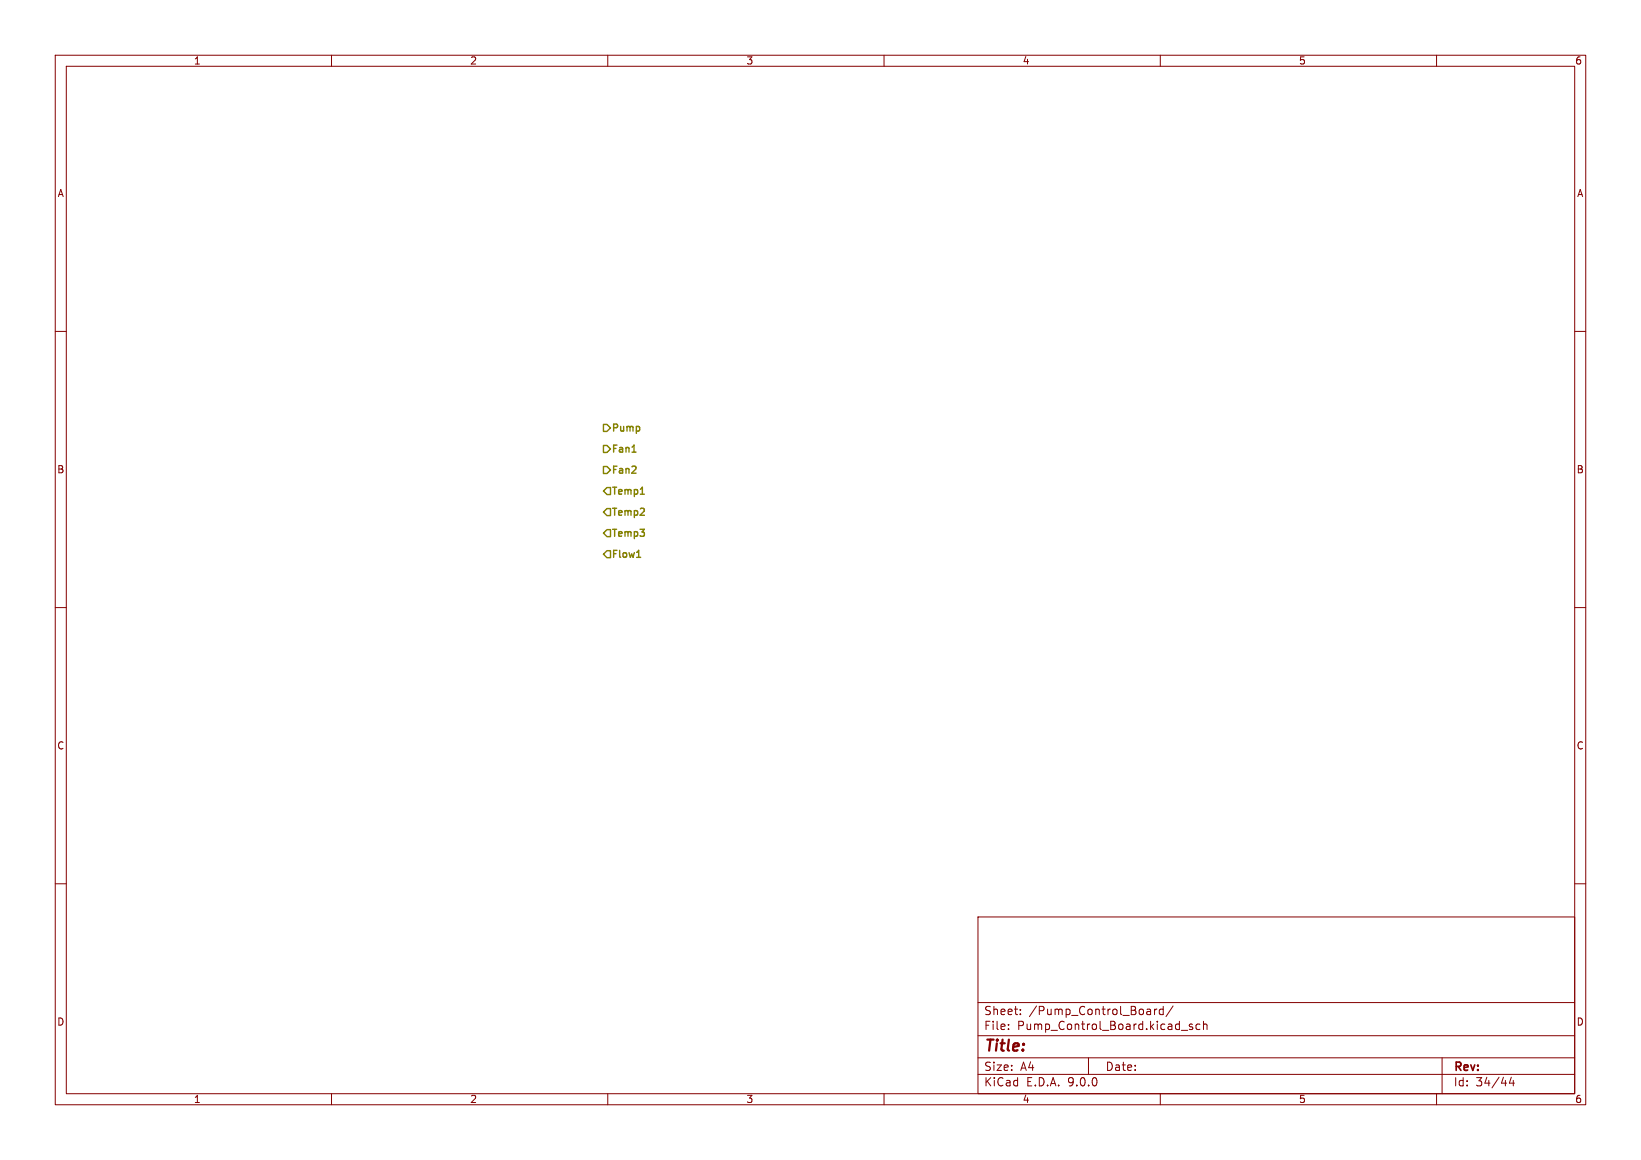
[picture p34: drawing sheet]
<svg xmlns="http://www.w3.org/2000/svg" width="297mm" height="210mm" viewBox="0 0 297 210" stroke-linecap="round" stroke-linejoin="round" font-family="sans-serif">
<defs><g id="words">
<text font-size="2.8" fill="#840000" x="178" y="190.9">Title:</text>
<g font-size="2.1" fill="#840000">
<text x="178" y="184">Sheet:</text>
<text x="186.2" y="184">/Pump_Control_Board/</text>
<text x="178" y="186.7">File:</text>
<text x="184.1" y="186.7">Pump_Control_Board.kicad_sch</text>
<text x="178" y="196.9">KiCad</text>
<text x="178" y="194.1">Size:</text>
<text x="184.7" y="194.1">A4</text>
<text x="185.7" y="196.9">E.D.A.</text>
<text x="193.3" y="196.9">9.0.0</text>
<text x="200" y="194.1">Date:</text>
<text x="263" y="194.3">Rev:</text>
<text x="263" y="196.9">Id:</text>
<text x="267.1" y="196.9">34/44</text>
</g>
<g font-size="1.8" fill="#840000">
<text x="35" y="11.9">1</text>
<text x="85" y="11.9">2</text>
<text x="135" y="11.9">3</text>
<text x="185" y="11.9">4</text>
<text x="235" y="11.9">5</text>
<text x="285" y="11.9">6</text>
<text x="10.3" y="35.9">A</text>
<text x="285.3" y="35.9">A</text>
<text x="10.3" y="85.9">B</text>
<text x="285.3" y="85.9">B</text>
<text x="10.3" y="135.9">C</text>
<text x="285.3" y="135.9">C</text>
<text x="10.3" y="185.9">D</text>
<text x="285.3" y="185.9">D</text>
<text x="35" y="199.9">1</text>
<text x="85" y="199.9">2</text>
<text x="135" y="199.9">3</text>
<text x="185" y="199.9">4</text>
<text x="235" y="199.9">5</text>
<text x="285" y="199.9">6</text>
</g>
<g font-size="1.8" fill="#848400">
<text x="110.6" y="82.3">Fan1</text>
<text x="110.6" y="78.5">Pump</text>
<text x="110.6" y="86.1">Fan2</text>
<text x="110.6" y="89.9">Temp1</text>
<text x="110.6" y="93.7">Temp2</text>
<text x="110.6" y="101.3">Flow1</text>
<text x="110.6" y="97.5">Temp3</text>
</g>
</g></defs>
<path d="M0 0h297v210h-297z" fill="#fff" stroke="#fff" stroke-width=".18"/>
<g fill="none" stroke="#840000" stroke-width=".18">
<path d="M10 10h277v190h-277zM12 12h273v186h-273zM60 10v2M110 10v2M160 10v2M210 10v2M260 10v2M10 60h2M285 60h2M10 110h2M285 110h2M10 160h2"/>
<path d="M177 166h108v32h-108zM285 160h2M60 198v2M110 198v2M160 198v2M177 194.5h108M177 191.5h108M177 187.5h108M177 181.5h108M182.5 186.3v.1M182.5 185.5v.1M184.7 183.6v.1"/>
<path d="M184.7 182.8v.1M197 191.5v3M209 182.7v1M209.4 182.7l-.3 .1-.1 .2M210 198v2M210.5 182.8l-.4-.1-.3 .3v.4l.2 .2h.5M210.5 182.2v1.5M212.3 182.1l-1.3 2M213.8 186.5h1.2M215.8 185.5l-.3-.1-.3 .2 .1 .2 .5 .2v.3h-.6M217.2 185.5l-.5-.1-.2 .3v.4l.1 .2h.6M217.8 185.5l.2-.1 .4 .1 .1 .9"/>
<path d="M217.8 184.9v1.5M260 198v2M261 191.5v6.5M273.5 195l-.3 1.1h.9M273.9 195.6v1"/>
</g>
<path d="M109.2 76.8h.7l.6 .7-.6 .6h-.7zM109.2 84.5h.7l.6 .6-.6 .6h-.7zM109.2 80.6h.7l.6 .7-.6 .6h-.7zM109.2 96.5l.7-.6h.6v1.3h-.6zM109.2 92.7l.7-.6h.6v1.2h-.6zM109.9 88.3h.6v1.2h-.6l-.7-.6zM109.9 99.7h.6v1.3h-.6l-.7-.7zM114.4 81.9h.7M115.9 89.5h.7M115.2 100.9h.8" fill="none" stroke="#848400" stroke-width=".25"/>
<use href="#words"/>
</svg>
